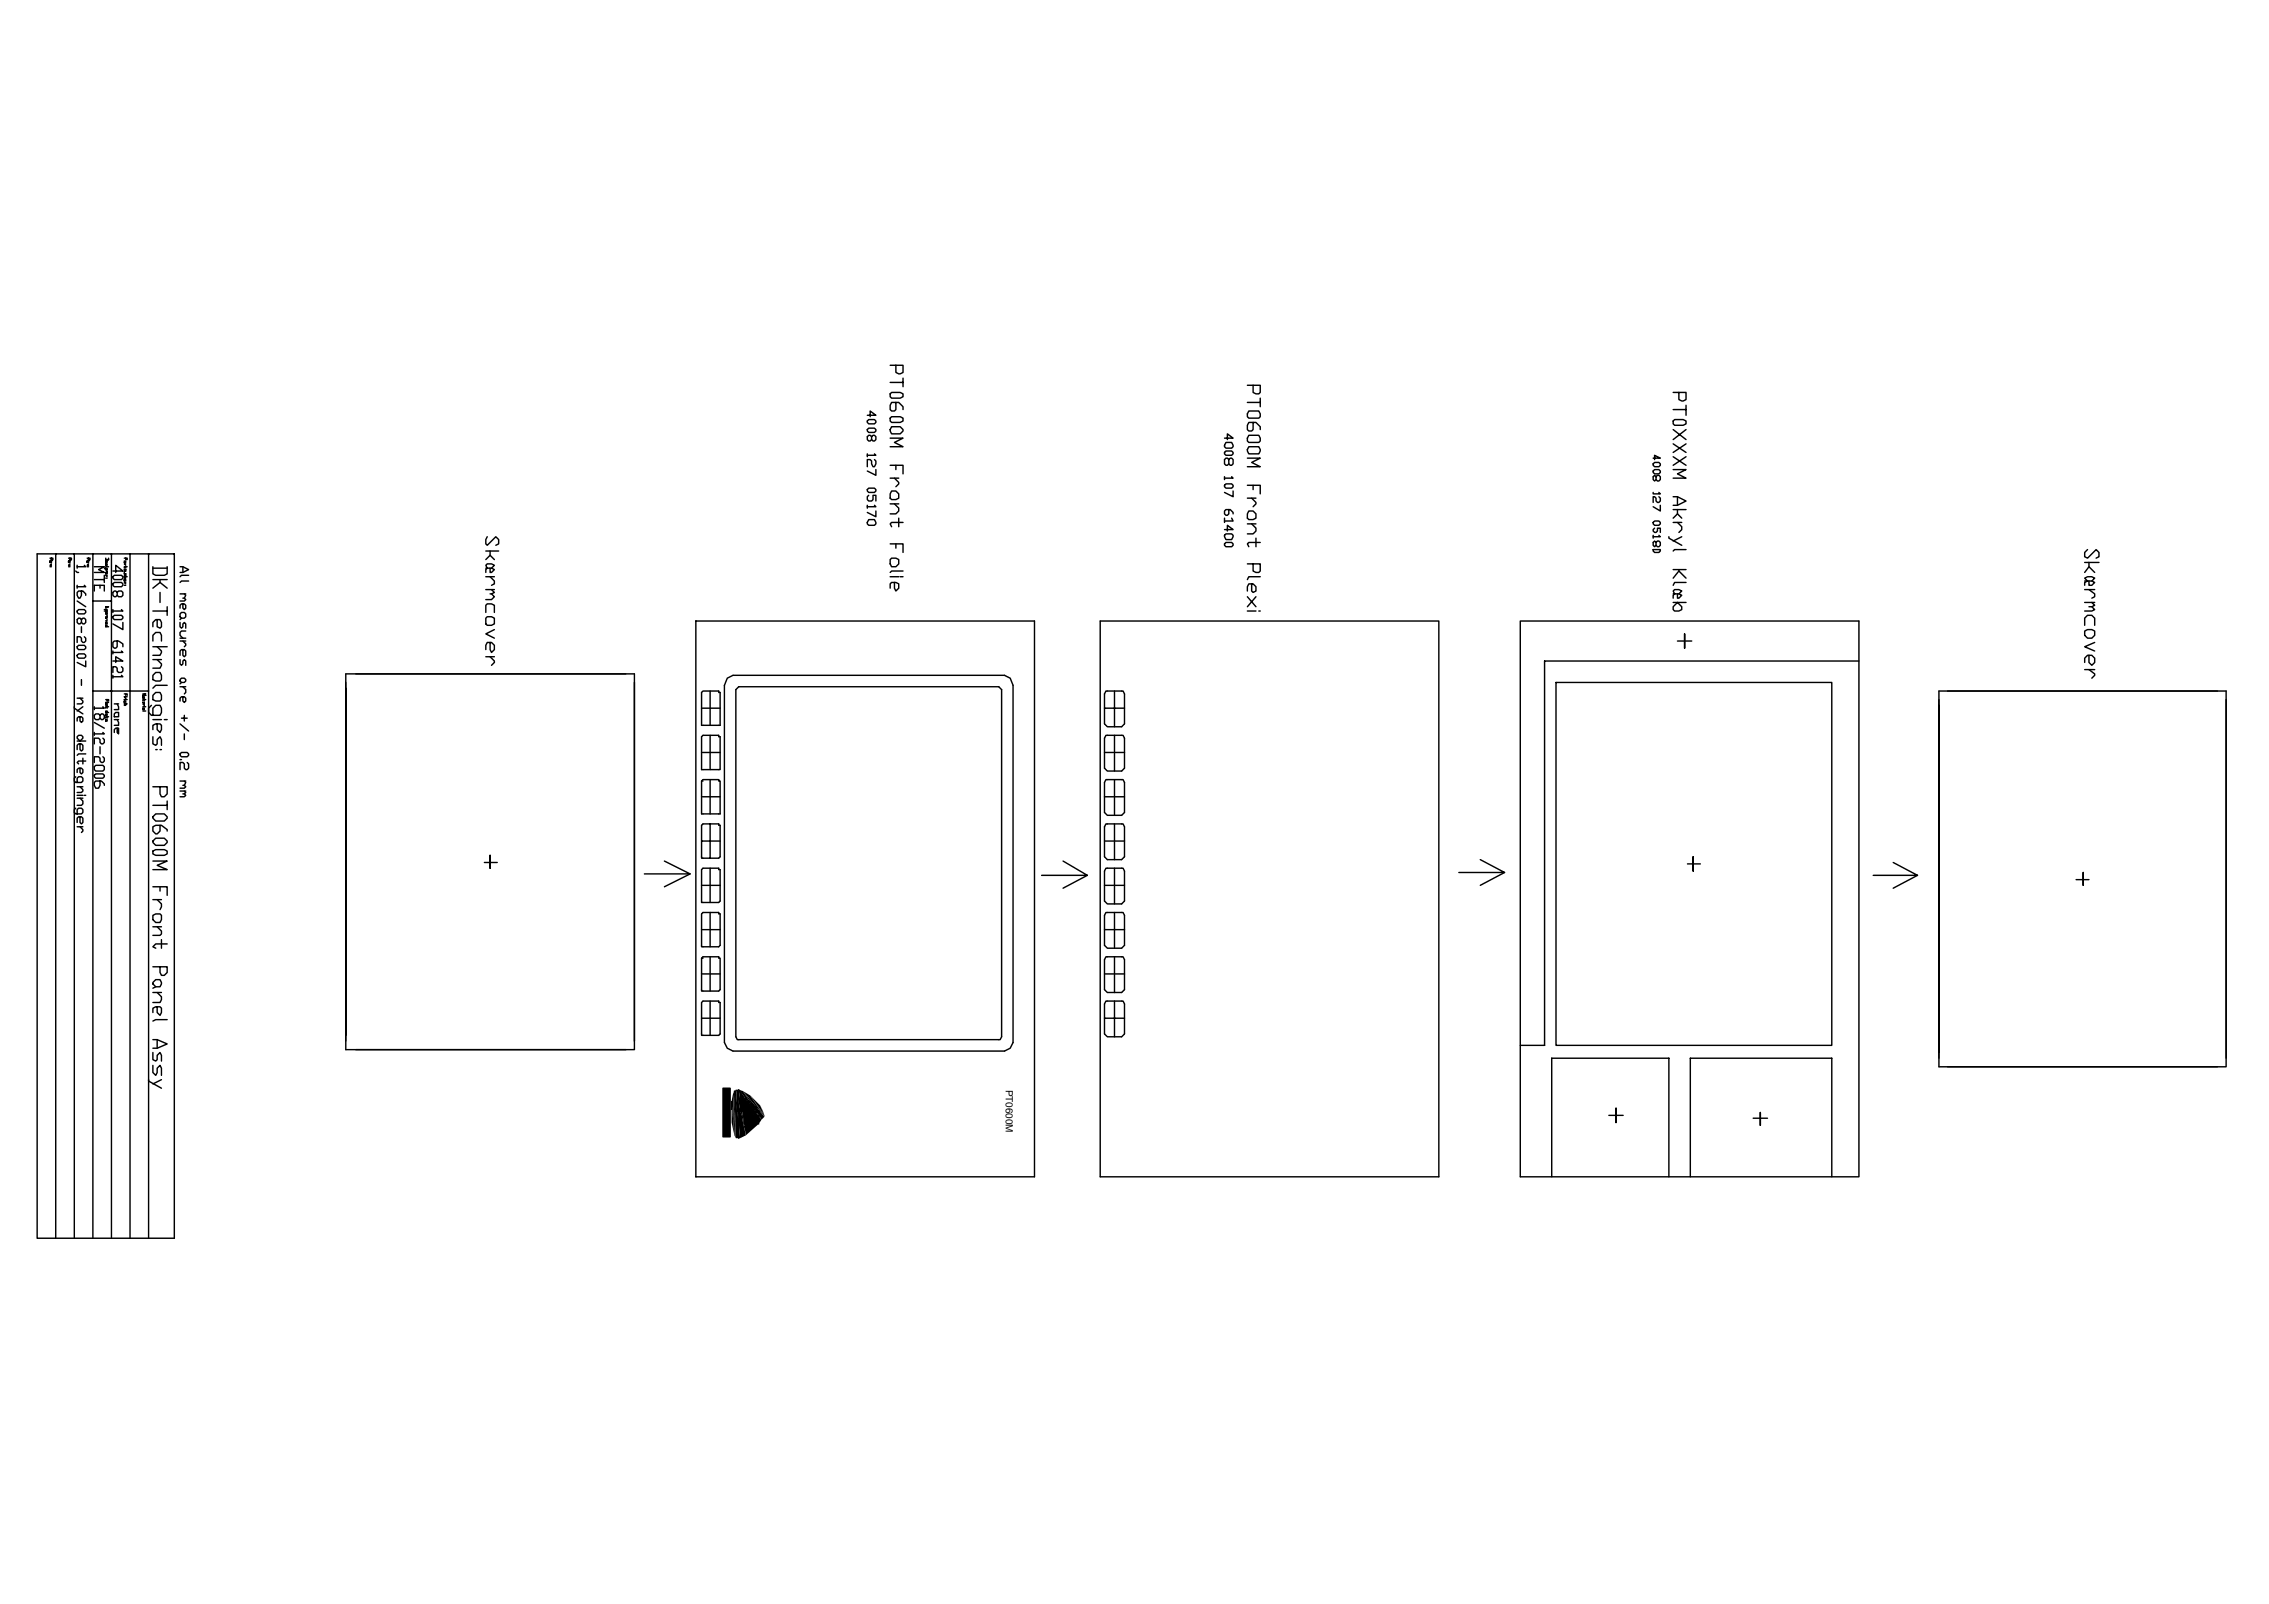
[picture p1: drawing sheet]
<svg xmlns="http://www.w3.org/2000/svg" width="420mm" height="297mm" viewBox="0 0 420 297" stroke-linecap="round" stroke-linejoin="round" font-family="sans-serif">
<defs><g id="words">
<text font-size="1.9" x="186.3" y="201.8" transform="rotate(90 186.3 201.8)">PT0600M</text>
</g></defs>
<g fill="none" stroke="#000" stroke-width=".26">
<path d="M160.6 76.9h1.6l-1.1-.8v1.1M160.6 78l.3-.3h1l.3 .3v.2l-.3 .3h-1l-.3-.3zM160.6 79.6l.3-.3h1l.3 .3v.2l-.3 .3h-1l-.3-.3zM164.8 67.6h2.4v1.4l-.5 .2-.8-.2v-1.4M164.8 72.9l.3-.2h1.6l.5 .2v.6l-.5 .2h-1.6l-.3-.2zM164.8 77.4l.3-.2h1.6l.5 .2v.6l-.5 .2h-1.6l-.3-.2zM164.8 70.8h2.4M165.1 79h1.6l.5 .6v.2l-.5 .5h-1.6l-.3-.5zM165.9 74.5v1.3l-.3 .3h-.5l-.3-.3v-.7l.3-.6h1.3l.8 .8v.5M167.2 70v1.6M231 71.3h2.4v1.4l-.3 .2h-.5l-.6-.2v-1.4M231 74.5h2.4"/>
<path d="M231.2 76.1h1.9l.3 .5v.6l-.3 .2h-1.9l-.2-.2v-.6zM232 78.2v1.4l-.2 .2h-.6l-.2-.2v-.8l.2-.6h1.4l.8 .8v.6M233.4 73.7v1.6M309.8 72.7h2.4v1.3l-.5 .3-.8-.3v-1.3M309.8 78l.3-.3h1.6l.5 .3v.5l-.5 .3h-1.6l-.3-.3zM309.8 75.8h2.4M309.8 79.6l2.4 1.8M312.2 75.1v1.8M312.2 79.6l-2.4 1.8M90.2 99.4l-.2 .5v.8l.2 .3 1.6-1.6 .5 .5v.8l-.5 .3M160.6 84v.6M160.6 93.6v.5"/>
<path d="M160.9 90.4h1l.3 .3v.2l-.3 .3h-1l-.3-.3v-.2zM160.9 91.7l-.3 .3v.5l.3 .3h.5l.3-.3v-.8h.5v1.1M160.9 96.2h1l.3 .8-.3 .3h-1l-.3-.3zM161.4 80.9l.3-.3h.2l.3 .3v.5l-.3 .3h-.2l-.3-.3v-.5l-.3-.3h-.2l-.3 .3v.5l.3 .3h.2l.3-.3M161.9 84l.3 .3h-1.6M161.9 85.1l.3 .3v.5l-.3 .5h-.2l-.3-.5v-.5l-.3-.3h-.5v1.3M161.9 93.6l.3 .2h-1.6M162.2 87v1l-1.6-.8M162.2 94.6v1.1l-1.6-.8M164.8 81.1h2.4l-1.6 .8 1.6 .8h-2.4M164.8 86.2h2.4v1.6M164.8 88.5h1.6"/>
<path d="M164.8 93.3h1.6M165.1 90.9h.8l.5 .6v.8l-.5 .2h-.8l-.3-.2v-.8zM165.6 88.5l.8 .8v.3l-.5 .5M165.6 93.3l.8 .8v.5l-.5 .6h-1.1M165.9 86.2v.8M166.4 96v1.5M167.2 96.7h-2.1l-.3 .3 .3 .5M226.7 81.1h1.6l-1-.8v1.1M226.7 83.8l.3-.3h1.1l.2 .3v.2l-.2 .3h-1.1l-.3-.3zM226.7 89.9l.3-.3h1.1l.2 .3v.2l-.2 .3h-1.1l-.3-.3zM226.7 98.1h1.6l-1-.8v1M226.7 99.1l.3-.2h1.1l.2 .2v.3l-.2 .5h-1.1z"/>
<path d="M226.7 88.3v.5M226.7 96v.7M227 81.9h1.1l.2 .8-.2 .3h-1.1l-.3-.3zM227.5 85.1l.3-.3h.3l.2 .3v.8l-.2 .3h-.3l-.3-.3v-.8l-.2-.3h-.3l-.3 .3v.8l.3 .3h.3l.2-.3M227.5 94.4v.8l-.2 .2h-.3l-.3-.2v-.6l.3-.2h.8l.5 .5v.3M228.1 88.3l.2 .2h-1.6M228.1 96l.2 .5h-1.6M228.3 90.9v1.1l-1.6-.8M231 84.8h2.4l-1.6 .8 1.6 .8h-2.4M231 89.9h2.4v1.6M231 92.3h1.6M231 97h1.6"/>
<path d="M231.2 80.6h1.9l.3 .5v.6l-.3 .2h-1.9l-.2-.2v-.6zM231.2 82.7h1.9l.3 .6-.3 .7h-1.9l-.2-.5zM231.2 94.6h.8l.6 .6v.8l-.6 .2h-.8l-.2-.2v-.8zM231.8 92.3l.8 .7v.3l-.6 .5M231.8 97l.8 .8v.5l-.6 .6h-1M232 89.9v.8M232.6 99.7v1.5M306.1 84.8h1.3l-1-.5v.8M306.1 85.9l.3-.3h.8l.2 .3v.3l-.2 .2h-.8l-.3-.2zM306.1 87.2l.3-.2h.8l.2 .2v.3l-.2 .3h-.8l-.3-.3zM306.1 91.2v.3h1.3l-.2-.3M306.1 96.7l.3-.2h.8l.2 .2v.3l-.2 .3h-.8l-.3-.3z"/>
<path d="M306.1 99.1v.6M306.4 97.8l-.3 .3v.2l.3 .3h.3l.2-.3v-.5h.5v.8M306.7 88.3l.2-.3h.3l.2 .3v.5l-.2 .3h-.3l-.2-.3v-.5l-.3-.3-.3 .3v.5l.3 .3 .3-.3M307.2 92l.2 .3v.5l-.2 .2h-.3l-.2-.2v-.5l-.3-.3h-.3v1M307.2 99.1l.2 .3h-1.3M307.4 93.6v1l-1.3-.8M309 99.4v.3l2.4 1.3M309.8 87h2.4l-1.6 .8 1.6 .7h-2.4M309.8 92h.8l1.6 .8-1.6 .8h-.8M309.8 82.2l2.4 1.6M309.8 84.6l2.4 1.6M309.8 94.4h2.4"/>
<path d="M309.8 96.7h1.6M310.6 94.4v.8l.8 .8M310.6 96.7l.8 .8v.6l-.5 .5M310.6 92v1.6M310.6 95.2l-.8 .8M311.4 99.4l-1.6 .8M312.2 82.2l-2.4 1.6M312.2 84.6l-2.4 1.6M6.9 102.6h25.4v126.7h-25.4zM9.3 103.4h.5v.2l-.3 .3v-.5M9.3 105h.2M9.5 103.6l-.2 .3v.3h.2v-.3h-.2v.3"/>
<path d="M9.5 104.4l-.2 .3h.2M10.3 102.6v126.7M12.7 103.4h.5v.2l-.2 .3v-.5M12.7 105h.3M13 103.6l-.3 .3v.3h.3v-.3h-.3v.3M13 104.4l-.3 .3h.3M13.8 102.6v126.7M14 105.7l.3 .3h.3M14.3 113.2l.3-.3h1l.3 .3v.2l-.3 .3h-1l-.3-.3zM14.3 119.8l.3-.3h1l.3 .3v.2l-.3 .3h-1l-.3-.3zM14.3 104.7v.5M14.3 108.4v.5"/>
<path d="M14.3 111.3l1.6 1.1M15.1 109.4v.8l-.3 .6h-.2l-.3-.6v-.5l.3-.3h.7l.6 .6v.2M15.1 114.7l.2-.2h.3l.3 .2v.6l-.3 .2h-.3l-.2-.2v-.6l-.3-.2h-.2l-.3 .2v.6l.3 .2h.2l.3-.2M15.1 116.1v1M15.6 104.7l.3 .3h-1.6M15.6 108.4l.3 .3h-1.6M15.6 117.9l.3 .3v.5l-.3 .3h-.3l-.2-.3v-.5l-.3-.3h-.5v1.1M16.1 103.4h.6v.2l-.3 .3v-.5M16.1 105h.3M16.4 103.6l-.3 .3v.3h.3v-.3h-.3v.3M16.4 104.4l-.3 .3h.3M17.2 102.6v126.7"/>
<path d="M17.2 111.3h3.4M17.5 105h1.8l-1 .5 1 .5h-1.8M17.5 109.4v-1h1.8v1M17.5 107.3h1.8M18.5 108.4v.5M19.3 112.9h.5v.3h-.2v-.3M19.3 113.2h.5v.5h-.2v-.5M19.3 106.5v1.4M19.6 103.4v.5h.2l.3-.3v-.2M19.6 103.9v.3h.2v-.3h-.2v.3M19.6 104.4v.3v-.3h.2v.3M19.6 105h.5"/>
<path d="M19.6 105.2h-.3l.3 .3h.2v-.3h-.2v.3h.2M19.6 105.5l.2 .2v.3h-.2v.3h.2v-.3h-.2v.3M19.6 112.4h.5l-.5 .2zM19.6 114.2h.2v.3h-.2zM19.6 115.3v.2h.2v-.2h-.2v.2M19.6 116.1v-.3h.2l-.2 .3h.5M19.6 103.6h.5M19.6 107.1h.2M19.8 106.5h-.2l.2 .3M19.8 113.7h-.2l.2 .2v.3M19.8 114.7l-.2 .3h.2M20.6 102.6v126.7"/>
<path d="M20.9 105.7h1.9l-1.4-1v1.3M20.9 106.8l.3-.3h1.3l.3 .3v.3l-.3 .2h-1.3l-.3-.2zM20.9 108.1l.3-.2h1.3l.3 .2v.3l-.3 .3h-1.3l-.3-.3zM20.9 114.2l.3-.3h1.3l.3 .3v.3l-.3 .2h-1.3l-.3-.2zM20.9 112.9v.5M21.7 109.7l.3-.3h.5l.3 .3v.5l-.3 .3h-.5l-.3-.3v-.5l-.3-.3h-.2l-.3 .3v.5l.3 .3h.2l.3-.3M21.7 118.7v1.1l-.3 .2h-.2l-.3-.2v-.8l.3-.3h.8l.8 .5v.6M22.5 112.9l.3 .3h-1.9M22.8 115.3v1.3l-1.9-1.1M23 103.4h.5v.2h-.2v-.2M23 103.9h.3v.3h-.3zM23 105.5h.3h-.3"/>
<path d="M23 105.7v.6h.3h-.3M23 106.8l.3 .3h-.3zM23 107.3v.3h.3v-.3h-.3v.3M23 108.4h.3M23.3 104.4h-.3l.3 .3M23.3 105.5v.2h-.3h.3M23.3 106.3v.2h-.3M23.3 106.5v.3h-.3h.5M23.3 107.9h-.3l.3 .2M23.3 105v.2M23.5 105h-.5v.2M24.1 102.6v126.7"/>
<path d="M27.5 102.6v126.7M28.3 105v1.3l.5 .2h1.6l.6-.2v-1.3M28.3 118.7v-1l.5-.6h.8l.3 .6v1M28.3 105.2h2.7M28.3 107.3h2.7M28.3 113.2h2.7M28.3 119.8h2.7M29.1 114.7v1.4l.5 .2 .3-.2v-.8l-.3-.6h-.8l-.5 .6v.8M29.1 119.8l.8 .8v.2l-.3 .6h-1.3M29.6 107.3v.6l1.4 1M29.6 107.9l-1.3 1M29.6 109.7v1.9"/>
<path d="M31 112.4v1.5M33.3 105h.6l1 .5-1 .5h-.6M33.3 113.7l.3-.3h.5l.3 .3v.5l-.3 .3h-.5l-.3-.3zM33.3 115.3v.8l.3 .2 .3-.2v-.6l.2-.2 .3 .2v.8M33.3 110h1.1M33.3 118.2h1.1M33.3 118.7h1.1M33.6 114.5l-.3 .2M33.9 111.8v.8l.2 .3 .3-.3v-.5l-.3-.3h-.5l-.3 .3v.5M33.9 118.7l.5 .5v.3l-.3 .3M33.9 105v1M34.1 110l.3 .2-.3 .6h-.2"/>
<path d="M34.1 110.8l.3 .2-.3 .3h-.8M34.4 116.9h-.8l-.3 .2v.6l.6 .5M34.9 106.5h-1.3l-.3 .3M34.9 107.6h-1.3l-.3 .3M90 105.2h1l.5-.5-.5-.3h-.8l-.2 .3 .2 .5-.2 .3v.5M90 113.4v-1.3l.2-.3h.8l.5 .3v1.3M90 109.2h1.5M90 106.8h1.5M90 102h2.3M90.2 114.2h.8l.5 .3v1l-.5 .3h-.8l-.2-.3v-1zM90.8 102v.8l.7 .8M90.8 105.2v.8h.2l.5-.5-.5-.3"/>
<path d="M90.8 106.8l.7 .8v.5l-.5 .3M90.8 119v1.3l.2 .5 .5-.5v-.8l-.5-.5h-.8l-.2 .5v.8M90.8 102.8l-.8 .8M91 109.2l.5 .5-.7 .3M91 110l.5 .5-.5 .5h-1M91.5 116.6l-1.5 .8 1.5 .8M128.9 115h62.7v102.9h-62.7zM164.8 100.7h2.4v1.6M164.8 103.6l.3-.2h.8l.5 .2v.8l-.5 .6h-.8l-.3-.6zM164.8 106.8h1.6M165.6 107.9v1l.3 .5 .5-.5v-.8l-.5-.2h-.8l-.3 .2v.8M165.9 100.7v.8"/>
<path d="M166.7 106.8h.5M167.2 105.7h-2.1l-.3 .3M203.7 115h62.7v102.9h-62.7zM226.7 100.7l.3-.2h1.1l.2 .2v.3l-.2 .2h-1.1l-.3-.2zM231 104.4h2.4v1.3l-.3 .3h-.5l-.6-.3v-1.3M231 113.2h1.6M231 110.5l1.6 1.9M231.8 108.1v1.3l.2 .3 .6-.3v-.7l-.6-.6h-.8l-.2 .6v.7M232.6 110.5l-1.6 1.9M233.1 113.2h.3M233.4 100.5h-2.2l-.2 .2 .2 .5M233.4 106.8h-2.2l-.2 .5"/>
<path d="M281.5 115h62.7v102.9h-62.7zM306.1 101.8h1.3v.2l-.2 .3h-.8l-.3-.3zM306.7 100.5l.2-.3h.3l.2 .3v.5l-.2 .2h-.3l-.2-.2v-.5l-.3-.3-.3 .3v.5l.3 .2 .3-.2M309.8 110h1.1l.5-.6-.5-.2h-.8l-.3 .2 .3 .6-.3 .2v.6M309.8 105.5h2.4M309.8 111.6h2.4M310.6 110v.8h.3l.5-.6-.5-.2M310.6 111.6l.8 .8v.5l-.5 .3h-.8l-.3-.3v-.5zM310.6 118.7h2.7M310.9 105.5v.2l1.3 1.4M310.9 105.7l-1.1 1.4M311.9 117.4v2.6v-2.6"/>
<path d="M312.2 101.8h-2.1l-.3 .2M312.2 107.9h-2.1l-.3 .5M386 107.6h1.3l.6-.5-.6-.3h-.7l-.6 .3 .6 .5-.6 .3v.5M386 115.8v-1.3l.6-.6h.7l.6 .6v1.3M386 116.9l.6-.3h.7l.6 .3v.8l-.6 .5h-.7l-.6-.5zM386 111.6h1.9M386 104.2h2.7M386 109.2h1.9M386.6 101.8l-.6 .5v.8l.6 .3 1.5-1.6 .6 .5v.8l-.6 .3M386.8 104.2v.8l1.1 1M386.8 107.6v.8h.5l.6-.5-.6-.3M386.8 109.2l1.1 .8v.5l-.6 .3"/>
<path d="M386.8 105l-.8 1M387.3 111.6l.6 .5-.6 .3h-.5M387.3 112.4l.6 .5-.6 .3h-1.3M387.9 119l-1.9 .8 1.9 .8M13.8 130.9v.2l1.5 1.1M14.3 121.4l.3-.3h1l.3 .3v.2l-.3 .3h-1l-.3-.3zM14.3 136.4l.3-.2h.5l.2 .2v.3l-.5 .5-.5-.5zM14.3 129.3h1M14.3 137.2h1.6M14.8 129.3l.5 .5v.3l-.2 .3h-.8M14.8 132.7v.8l.3 .3 .2-.3v-.5l-.2-.3h-.5l-.3 .3v.5M14.8 137.8v1l.3 .3 .2-.3v-.8l-.2-.2h-.5l-.3 .2v.8"/>
<path d="M15.1 125.9v1M15.3 130.9l-1 .8M15.9 122.4v1.1l-1.6-.8M15.9 139.6h-1.3l-.3 .3M17.2 128h10.3M17.5 130.9v.5M17.5 135.6v.6M17.5 133.8l1.8 1M18.5 132.5l.3-.3h.2l.3 .3v.5l-.3 .3h-.2l-.3-.3v-.5l-.2-.3h-.6l-.2 .3v.5l.2 .3h.6l.2-.3M18.5 138.3v1.3M19 130.9l.3 .2h-1.8M19 135.6l.3 .3h-1.8"/>
<path d="M19 136.7l.3 .3v.5l-.3 .3h-.2l-.3-.3v-.5l-.2-.3h-.8v1.1M19.6 129.6h.5v.2h-.3v-.2M19.6 130.1h.2v.5h-.2zM19.6 131.9v-.2h.2v.2h-.2h.5M19.6 132.2h.2v.3h-.2zM19.6 133.3v.2h.2v-.2h-.2v.2M19.6 130.1h.5M19.8 130.6v.5M19.8 132.7v.3M20.1 130.9h-.5v.2M20.1 132.7h-.5v.3M20.9 122.4h1.9l-1.4-.8v1.1"/>
<path d="M20.9 120.6v.5M20.9 125.1v.5M21.2 132.2l.2-.3h.6v.8h-.8zM21.2 133.3h.8M21.2 130.4h.8M21.7 130.4l.3 .5v.5h-.8M21.7 133.3l.3 .5v.5h-.8M21.7 134.8v.8l.3 .3v-1.1h-.6l-.2 .3v.5M22.5 120.6l.3 .2h-1.9M22.5 123.5l.3 .2v.6l-.3 .2h-.5l-.3-.2v-.6l-.3-.2h-.5v1M22.5 125.1l.3 .2h-1.9M23 128.5h.5v.3"/>
<path d="M23 129h.5M23 129.8v.3v-.3h.3v.3M23.3 129h-.3l.3 .3v.3h-.3h.5M23.3 128.5v.3M23.5 130.4h-.5h.3v.2h-.3M26.5 128.5h.5l-.5 .3h.5h-.5M26.5 129h.2v.3h-.2zM26.5 130.1h.2v.3zM26.5 131.1h.2v.3h-.2zM26.5 129.3h.2M26.5 131.4h.2M26.5 131.7h.5"/>
<path d="M26.7 130.4h-.2l.2 .2v.3h-.2M26.7 129.6v.2M26.7 130.9h.3M27 129.6h-.5v.2M28 130.6l-.5 .5v.8l.5 .6h1.6l.3-.6v-.8l-.3-.5h-.8l-.5 .5v1.4M28.3 125.1l.5-.6h.8l.3 .6v.8l-.3 .2h-.8l-.5-.2zM28.3 128.8l.5-.6h.8l.3 .6v.8l-.3 .2h-.8l-.5-.2zM28.3 136.4v1.4l.5 .2 .3-.2v-.8l.5-.6 .3 .6v1M28.3 122.1h1.6M28.3 133.3h1.6M28.8 138.8h.3M29.1 122.1l.8 .8v.3l-.3 .5h-1.3"/>
<path d="M29.1 134.1v1l.5 .5 .3-.5v-.8l-.3-.2h-.8l-.5 .2v.8M29.6 138.8h.3M30.4 133.3h.6M31 126.9h-2.2l-.5 .5M33.3 122.1v.8l.3 .3 .3-.3v-.5l.2-.3 .3 .3v.8M33.3 127.2h1.1M33.3 134.1l1.6 1.3M33.6 125.6h.5l.3 .3v.2l-.3 .3h-.5l-.3-.3v-.2zM33.6 139.3h1.1l.2 .3v.3l-.2 .2h-1.1l-.3-.2v-.3zM33.6 126.4l-.3 .2M33.6 133h1.1M33.9 120.3v1.1l.2 .2 .3-.2v-.8l-.3-.3h-.5l-.3 .3v.8"/>
<path d="M33.9 127.2l.5 .5v.5l-.3 .3M33.9 129v.8l.2 .3 .3-.3v-.5l-.3-.3h-.5l-.3 .3v.5M34.1 132.5v1M34.1 135.9v1.1M64 124.8h53.5v69.6h-53.5zM90 121.6h1.5M90.8 121.6l.7 .8v.3l-.5 .5M117.5 126.4v66.4M129.9 128.2l.3-.2h2.9v.2h.2v6.1h-3.4zM129.9 136.4l.3-.2h2.9v.2h.2v6.1h-3.4zM129.9 131.1h3.4M129.9 139.3h3.4"/>
<path d="M131.5 128v6.3M131.5 136.2v6.3M134.7 125.6l1-.5h50.3l1.1 .5 .5 1.3v66.2l-.5 1-1.1 .5h-50.3l-1-.5-.6-1v-66.2zM136.3 127.7l.5-.5h48.1l.6 .5v64.3l-.3 .5h-48.7l-.2-.5zM204.5 131.1h3.7M204.5 139.3h3.7M204.8 136.2h3.2l.2 .5v5.6l-.5 .5h-2.6l-.6-.5v-5.6zM204.8 128h3.2l.2 .5v5.6l-.5 .5h-2.6l-.6-.5v-5.6zM206.4 128v6.6M206.4 136.2v6.6M288.1 126.4h51.1v67.2h-51.1zM344.2 122.4h-58.2v71.2h-4.5"/>
<path d="M359 128h53.2v69.6h-53.2zM386 124h1.9M386.8 121.4v1.3l.5 .5 .6-.5v-.8l-.6-.5h-.7l-.6 .5v.8M386.8 124l1.1 .8v.3l-.6 .5M412.2 129.6v66.4M14 143.8l-.2 .3v.5l.2 .3h1.1l.2-.3v-.5l-.2-.3h-.5l-.3 .3v.8M14 149.7l-.2 .2v.6l.2 .2h1.1l.2-.2v-.6l-.2-.2h-.5l-.3 .2v.8M14.3 145.7h1M14.3 147.3h1M14.3 147.8h1M14.3 153.1h1M14.8 142.3v.8l.3 .2 .2-.2v-.6l-.2-.2h-.5l-.3 .2v.6"/>
<path d="M14.8 145.7l.5 .5v.3l-.2 .3h-.8M14.8 147.8l.5 .5v.6l-.2 .2h-.8M14.8 151.3v1l.3 .3 .2-.3v-.8l-.2-.2h-.5l-.3 .2v.8M14.8 153.1l.5 .5v.3l-.2 .3M15.3 140.4v1.1M15.6 147.3h.3M15.9 140.9h-1.3l-.3 .3 .3 .3M17.5 142l.2-.3h1.3l.3 .3v.5l-.3 .3h-1.3l-.2-.3zM17.7 143.3h1.3l.3 .3v.2l-.3 .3h-1.3l-.2-.3v-.2zM18.5 144.6v.8l-.2 .6h-.6l-.2-.6v-.5l.2-.3h1.1l.5 .6v.2M19 140.1l.3 .3v.5l-.3 .3h-.2l-.3-.3v-.5l-.2-.3h-.8v1.1M28.3 145.7h2.7v1.3l-.6 .5h-.5l-.3-.5v-1.3"/>
<path d="M28.3 151.3l.5-.6h1.6l.6 .6v.2l-.6 .5h-1.6l-.5-.5zM28.3 155.8l.5-.6h1.6l.6 .6v.2l-.6 .5h-1.6l-.5-.5zM28.3 157.6l.5-.3h1.6l.6 .3v.5l-.6 .3h-1.6l-.5-.3zM28.3 159.5h2.7l-1.9 .7 1.9 .8h-2.7M28.3 149.1h2.7M29.6 152.8v1.1l-.5 .5h-.3l-.5-.5v-.8l.5-.3h1.1l1.1 .8v.3M31 148.3v1.6M33.3 140.7h.3M33.3 144.6h1.1M33.3 146.5h1.1M34.1 144.6l.3 .3-.3 .5h-.2M34.1 145.4l.3 .3-.3 .3h-.8"/>
<path d="M34.1 146.5l.3 .3-.3 .2h-.2M34.1 147l.3 .3-.3 .2h-.8M34.7 141.2l.2 .3v.8l-.2 .2h-.3l-.3-.2v-.8l-.2-.3h-.6v1.3M89.7 159.7h2.4M90.8 158.4v2.4v-2.4M123 159.5l4.8 2.3h-8.5M129.9 144.6l.3-.2h2.9v.2h.2v6.1h-3.4zM129.9 152.8l.3-.2h2.9v.2h.2v5.9l-.2 .2h-3.2zM129.9 144.6h.3M129.9 147.5h3.4M129.9 155.8h3.4M131.5 144.4v6.3"/>
<path d="M131.5 152.6v6.3M196.8 159.5l4.5 2.6h-8.4M204.5 147.5h3.7M204.5 155.8h3.7M204.8 144.4h3.2l.2 .5v5.6l-.5 .5h-2.6l-.6-.5v-5.6zM204.8 152.6h3.2l.2 .5v5.6l-.5 .5h-2.6l-.6-.5v-5.6zM206.4 144.4v6.6M206.4 152.6v6.6M274.1 159.2l4.5 2.4h-8.5M312.5 160h2.4M313.5 158.7v2.6v-2.6M350.6 159.7l4.5 2.4h-8.2"/>
<path d="M28.3 164.2h2.7v1.6M28.3 169.5l.5-.3h.8l.3 .3v.8l-.3 .5h-.8l-.5-.5zM28.3 179h2.7v1.1l-.6 .5h-.5l-.3-.5v-1.1M28.3 166.6h1.6M28.3 171.6h1.6M29.1 166.6l.8 .8v.5l-.3 .6M29.1 171.6l.8 .8v.5l-.3 .3h-1.3M29.6 164.2v.8M29.9 174v1.6M31 174.8h-2.2l-.5 .5 .5 .3M127.8 161.8l-4.8 2.4M129.9 169.2l.3-.2h2.9v.2h.2v5.9l-.2 .2h-3.2z"/>
<path d="M129.9 164h3.4M129.9 172.2h3.4M129.9 177.4h.3M130.2 160.8h2.9v.2h.2v5.9l-.2 .2h-3.2v-6.1zM130.2 177.2h2.9v.2h.2v5.9l-.2 .2h-3.2v-6.1zM131.5 160.8v6.3M131.5 169v6.3M131.5 177.2v6.3M201.3 162.1l-4.5 2.4M204.5 164h3.7M204.5 172.2h3.7M204.8 160.8h3.2l.2 .5v5.6l-.5 .5h-2.6l-.6-.5v-5.6z"/>
<path d="M204.8 177.2h3.2l.2 .5v5.6l-.5 .5h-2.6l-.6-.5v-5.6zM204.8 169h3.2l.2 .5v5.6l-.5 .5h-2.6l-.6-.5v-5.6zM206.4 160.8v6.6M206.4 169v6.6M206.4 177.2v6.6M278.6 161.6l-4.5 2.4M355.1 162.1l-4.5 2.4M384.4 162.9h2.4M385.8 161.6v2.4v-2.4M27.5 199.9v.3l2.4 1.3M28.3 181.9l.5-.5h.8l.3 .8-.3 .5h-.8l-.5-.5zM28.3 192.5h.8l1.9 .8-1.9 .8h-.8"/>
<path d="M28.3 194.9v1.3l.5 .3 .3-.3v-.8l.5-.5 .3 .5v1.1M28.3 197.3v1.3l.5 .5 .3-.5v-.8l.5-.5 .3 .5v1.3M28.3 183.8h1.6M28.8 182.7l-.5 .3M29.1 183.8l.8 .8v.5l-.3 .5h-1.3M29.1 186.4v1.1l.5 .5 .3-.5v-.8l-.3-.3h-.8l-.5 .3v.8M29.1 192.5v1.6M29.9 199.9l-1.6 .8M31 188.8h-2.2l-.5 .3M65.9 194.4h50M129.9 185.6l.3-.2h2.9v.2h.2v5.9l-.2 .2h-3.2zM129.9 188.6h3.4"/>
<path d="M129.9 180.4h3.4M131.5 185.4v6.3M204.5 188.6h3.7M204.5 180.4h3.7M204.8 185.4h3.2l.2 .5v5.6l-.5 .5h-2.6l-.6-.5v-5.6zM206.4 185.4v6.6M360.6 197.6h50M136 202.1l.8 8.7M136.5 207.1l.6 1M136.7 202.6v3.2M136.7 207.1v2.9M136.8 201.8l3.7 6.3"/>
<path d="M136.8 205.5v.5M137.1 205.5l.5 .3M137.2 203.1v2.4M137.2 207.1v2.1M137.5 202.8v3M137.8 205.8h2.7v.2h-2.7zM137.8 206.6h2.7v.2h-2.7zM137.8 203.9h.8l.3 .3h-.5zM137.8 204.4h1.4l.5 .6h-1.1l-.8-.3zM137.8 205h2.2l.2 .5h-2.4zM137.8 208.7l.6-.3h.5l-.3 .3zM137.8 207.1h2.4l-.2 .5h-2.2z"/>
<path d="M137.8 207.6h1.9l-.5 .5h-1.4zM137.8 205v.5M137.8 205.8v.2M137.8 206.6v.2M138.1 203.4v.2v-.2M138.1 209.2v-.3v.3M140.5 205.8v.2M140.5 206.6v.2M287.3 217.9v-21.9h21.7v21.9M297.9 206.6h2.7M299.2 205.2v2.7v-2.7M313 217.9v-21.9h26.2v21.9"/>
<path d="M324.6 207.1h2.7M326 206v2.4v-2.4"/>
</g>
<g fill="#000">
<path d="M135.7 202.6l.3 7.7-.5-6.4zM136 202.1l.3 8.7-.6-8.2zM136.3 201.8l.8 9-1.1-8.7zM135.5 203.9l.5 6.4-.5-2.4zM136.3 201.8h.5l1.3 8.5zM135.7 202.6l.6 8.2-.3-.5zM136.5 204.4v1.4zM136.5 206.6v.5zM136.8 201.8l.8 .3 3.4 5.2zM136 202.1l.8 8.7h-.5zM136.5 205.8l.3-.3v.5zM136 202.1l1.1 8.7h-.3z"/>
<path d="M136.8 205.5h.3l-.3 .5zM136.5 207.1l.6 1-.3 1.6zM136.5 207.1l.6 .5v.5zM136.5 206.6l.6 1-.6-.5zM137.3 207.1l-.2 1v-.5zM136.5 206.6l.8 .5-.2 .5zM137.6 202.1l1.3 .7 2.7 4zM137.3 203.1l.3 2.7-.5-.3zM137.1 205.5l.5 .3-.8 .2zM136.5 206.6h1.1l-.3 .5zM137.3 207.1l.3 2.6-.5-.5zM137.8 207.1v.5z"/>
<path d="M137.8 205l.3 .5h-.3zM137.8 207.1h.3l-.3 .5zM137.8 206.6h.3l-.3 .2zM137.8 205.8l.3 .2h-.3zM136.3 201.8l1.8 8.5-1 .5zM137.8 207.6l.6 .5h-.6zM138.4 203.9h.2l.3 .3zM138.4 203.9l.5 .3h-.5zM137.8 203.9h.6v.3zM137.8 203.9h.8zM137.8 204.4h.6l-.6 .3zM137.8 208.7l.6-.3 .2 .3z"/>
<path d="M137.8 205h.8l-.5 .5zM138.1 207.1l.5 .5h-.8zM137.8 207.6h.8l-.2 .5zM137.8 205.8h.8l-.5 .2zM138.1 206.6l.5 .2h-.8zM137.8 204.7l.6-.3 .2 .6zM138.4 208.4h.5l-.3 .3zM138.1 205.5l.5-.5 .3 .5zM138.1 207.1h.8l-.3 .5zM138.9 202.8l1.9 1.9 .8 1.9zM138.1 206l.5-.2 .6 .2zM138.1 206.6h1.1l-.6 .2z"/>
<path d="M138.6 207.6l.6 .5h-.8zM138.4 204.4h.8l-.6 .6zM138.6 207.6h.8l-.2 .5zM138.6 205l.6-.6 .2 .6zM139.4 207.6h.3l-.5 .5zM138.9 207.1h.8l-1.1 .5zM138.6 205l1.1 .5h-.8zM138.6 205.8h1.1l-.5 .2zM138.6 206.8l.6-.2 .5 .2zM139.2 204.4l.5 .6h-.3zM138.6 205h1.4l-.3 .5zM138.6 207.6l1.1-.5 .3 .5z"/>
<path d="M140 205v.5h-.3zM139.7 207.1h.3v.5zM140 207.1h.2l-.2 .5zM140 205l.2 .5h-.2zM139.2 206.6h1l-.5 .2zM139.2 206l.5-.2 .5 .2zM139.7 206.8l.5-.2 .3 .2zM139.7 205.8h.8l-.3 .2zM140.5 205.8v.2h-.3zM140.2 206.6h.3v.2zM136.8 201.8l3.7 6.3-2.4 2.2zM136.8 201.8l4.2 5.5-.5 .8z"/>
<path d="M140.8 204.7l.8 1.9zM138.9 202.8l2.7 3.8v.2zM137.6 202.1l4 4.7-.6 .5z"/>
</g>
<path d="M135.5 203.9v4M136.5 202.6v3.2M137.1 203.4v2.1M137.6 202.8v3" fill="none" stroke="#000" stroke-width=".19"/>
<path d="M133.9 201.5h1.3v9h-1.3z" fill-rule="evenodd" fill="#000" stroke="#000" stroke-width=".26"/>
<use href="#words"/>
</svg>
